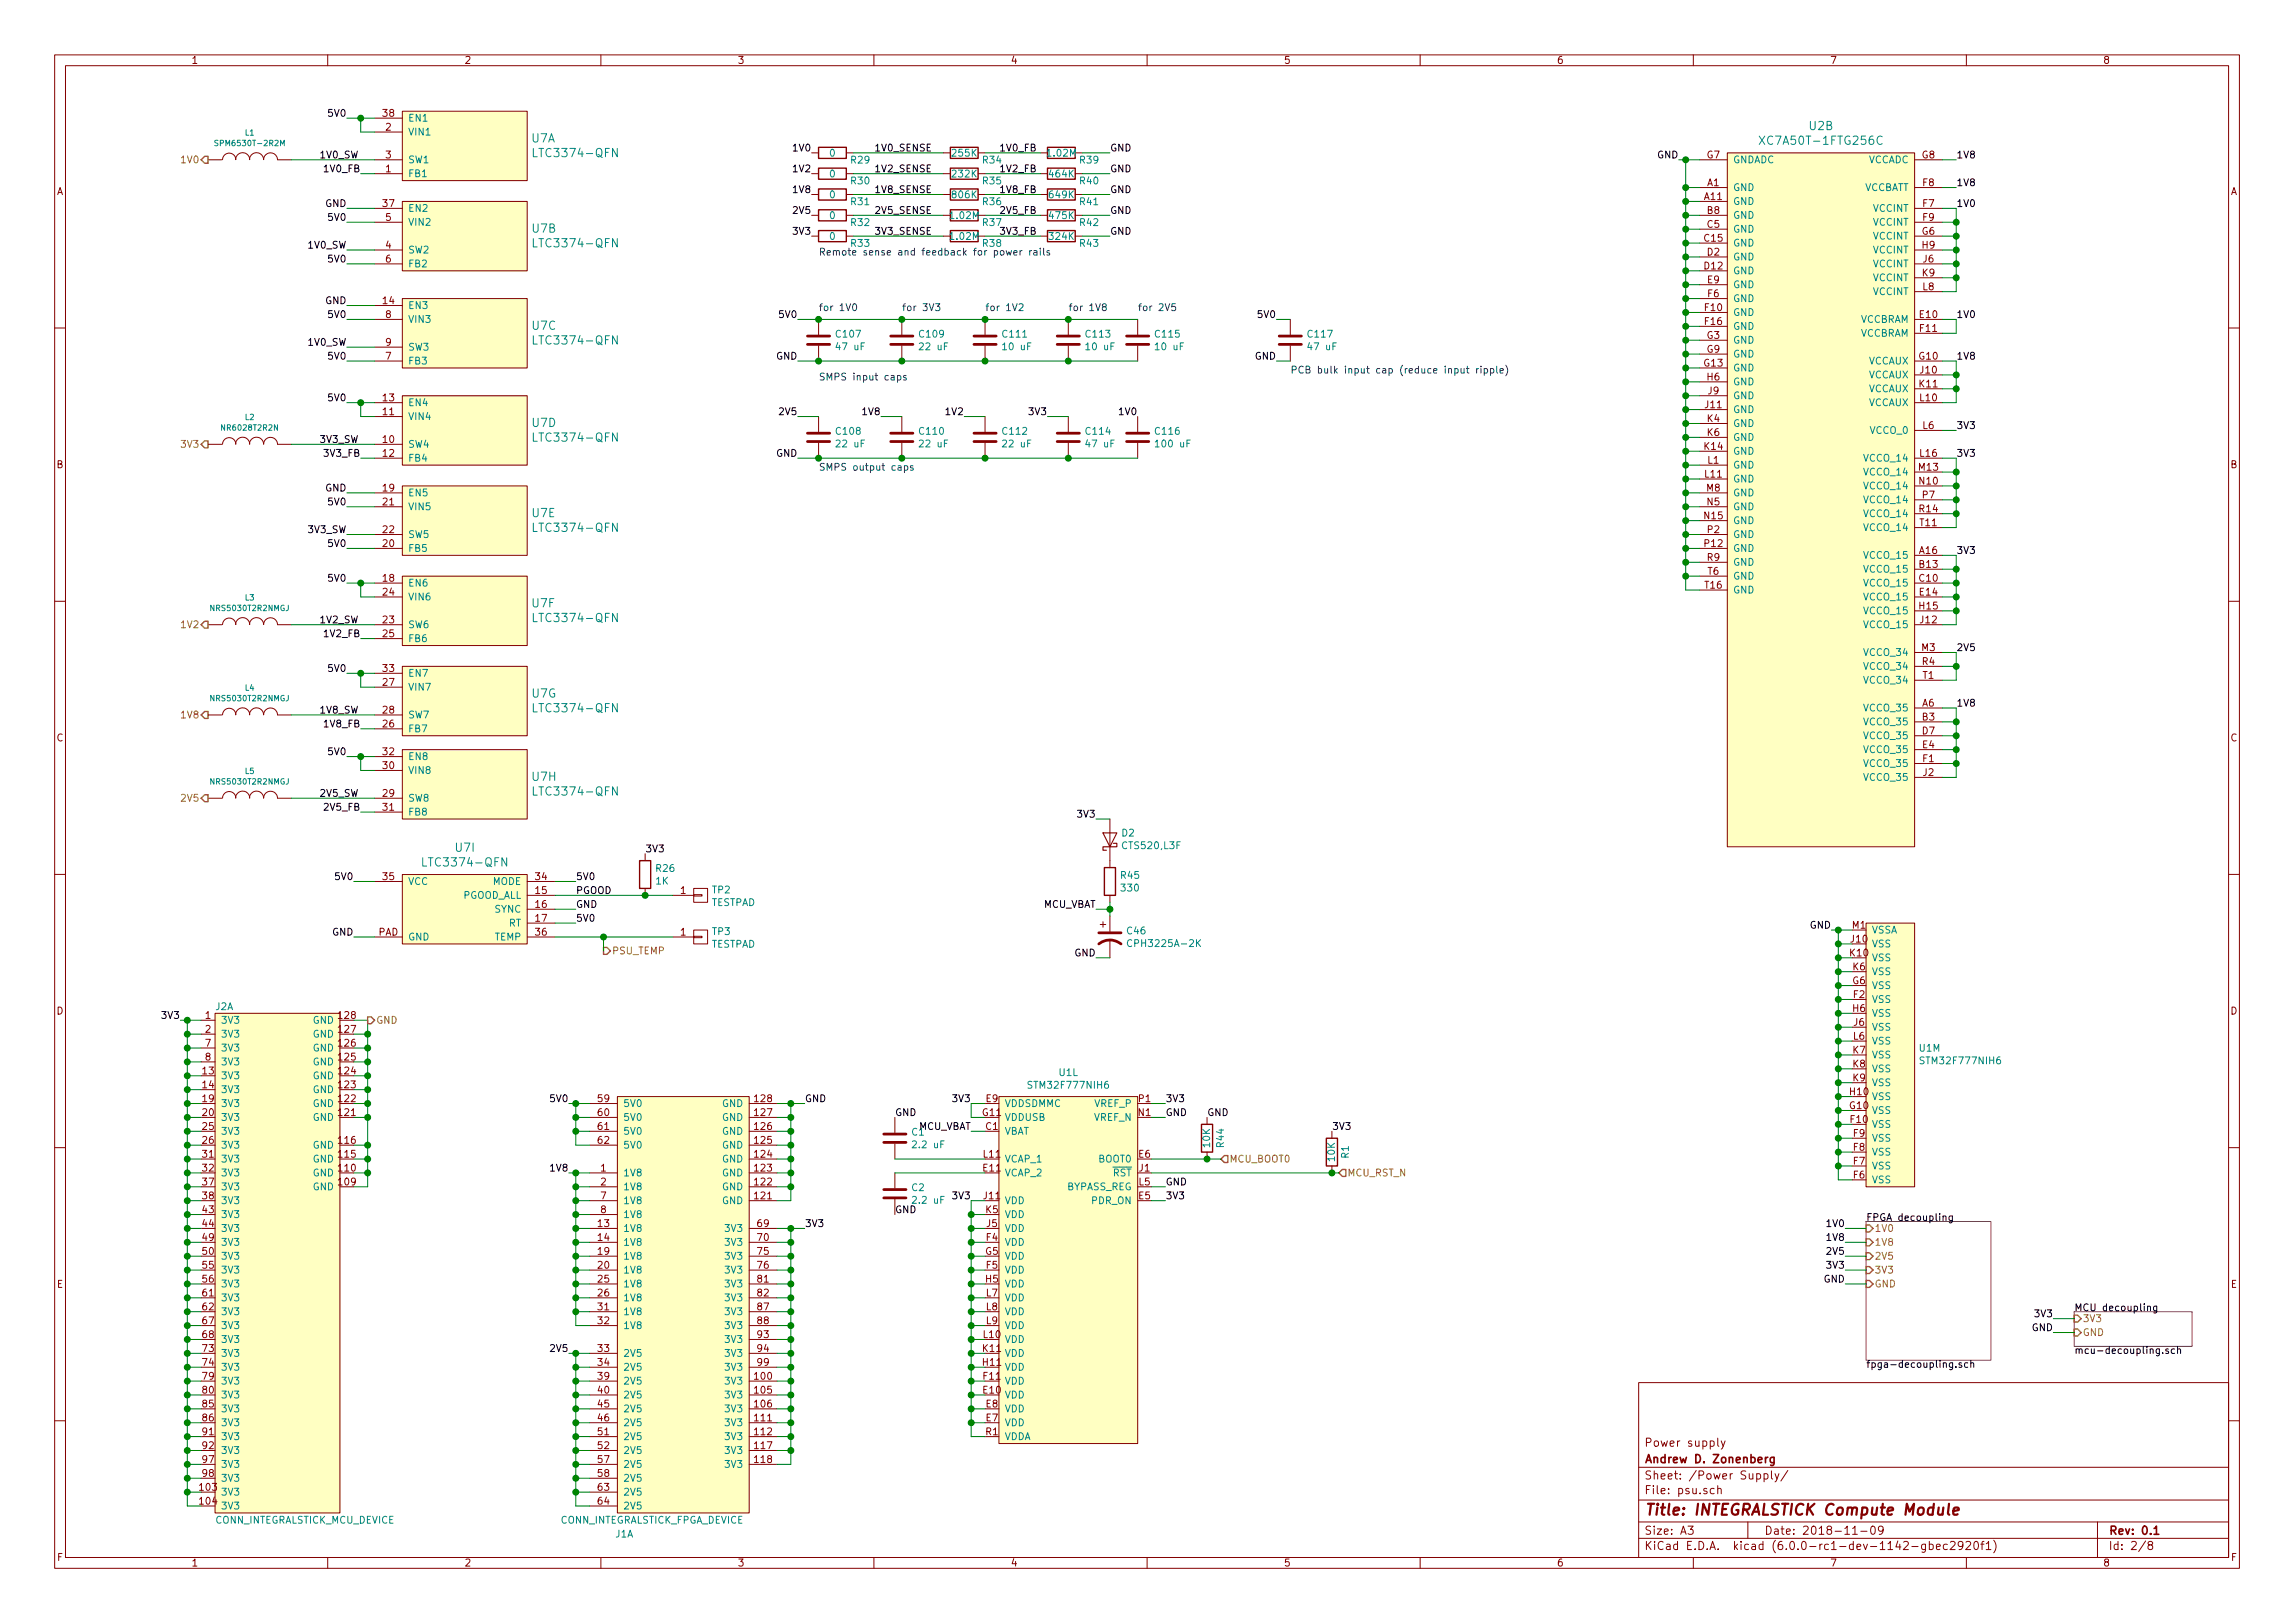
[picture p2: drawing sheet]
<svg xmlns="http://www.w3.org/2000/svg" width="420mm" height="297mm" viewBox="0 0 420 297" stroke-linecap="round" stroke-linejoin="round" font-family="sans-serif">
<defs><g id="words">
<text font-size="2.8" fill="#840000" x="301" y="277.3">Title: INTEGRALSTICK Compute Module</text>
<g font-size="2.1" fill="#008484">
<text x="331.3" y="23.8">U2B</text>
<text x="97.3" y="26.1">U7A</text>
<text x="98.3" y="28.8">LTC3374-QFN</text>
<text x="323.1" y="26.5">XC7A50T-1FTG256C</text>
<text x="97.5" y="42.6">U7B</text>
<text x="98.3" y="45.3">LTC3374-QFN</text>
<text x="97.5" y="60.4">U7C</text>
<text x="98.3" y="63.1">LTC3374-QFN</text>
<text x="97.5" y="78.1">U7D</text>
<text x="98.3" y="80.8">LTC3374-QFN</text>
<text x="97.4" y="94.7">U7E</text>
<text x="98.3" y="97.3">LTC3374-QFN</text>
<text x="97.4" y="111.2">U7F</text>
<text x="98.3" y="113.9">LTC3374-QFN</text>
<text x="97.4" y="127.7">U7G</text>
<text x="98.3" y="130.4">LTC3374-QFN</text>
<text x="97.5" y="142.9">U7H</text>
<text x="98.3" y="145.6">LTC3374-QFN</text>
<text x="83.4" y="155.9">U7I</text>
<text x="78.1" y="158.6">LTC3374-QFN</text>
</g>
<g font-size="2.1" fill="#840000">
<text x="301" y="267.8">Andrew D. Zonenberg</text>
<text x="301" y="264.8">Power supply</text>
<text x="301" y="273.5">File: psu.sch</text>
<text x="301" y="270.8">Sheet: /Power Supply/</text>
<text x="301" y="280.9">Size: A3</text>
<text x="323" y="280.9">Date: 2018-11-09</text>
<text x="386" y="280.9">Rev: 0.1</text>
<text x="301" y="283.7">KiCad E.D.A. kicad (6.0.0-rc1-dev-1142-gbec2920f1)</text>
<text x="386" y="283.7">Id: 2/8</text>
</g>
<g font-size="1.8" fill="#840000">
<text x="35" y="11.7">1</text>
<text x="85" y="11.7">2</text>
<text x="135" y="11.7">3</text>
<text x="185" y="11.7">4</text>
<text x="235" y="11.7">5</text>
<text x="285" y="11.7">6</text>
<text x="335" y="11.7">7</text>
<text x="385" y="11.7">8</text>
<text x="70.2" y="21.4">38</text>
<text x="70.6" y="23.9">2</text>
<text x="70.6" y="29">3</text>
<text x="312.5" y="29">G7</text>
<text x="351.9" y="29">G8</text>
<text x="10.4" y="35.7">A</text>
<text x="70.6" y="31.5">1</text>
<text x="312.6" y="34.1">A1</text>
<text x="352" y="34.1">F8</text>
<text x="408.4" y="35.7">A</text>
<text x="70.2" y="37.9">37</text>
<text x="70.6" y="40.4">5</text>
<text x="312.1" y="36.6">A11</text>
<text x="312.6" y="39.2">B8</text>
<text x="312.6" y="41.7">C5</text>
<text x="352" y="37.9">F7</text>
<text x="352" y="40.4">F9</text>
<text x="70.6" y="45.5">4</text>
<text x="312.1" y="44.2">C15</text>
<text x="312.6" y="46.8">D2</text>
<text x="351.9" y="43">G6</text>
<text x="351.9" y="45.5">H9</text>
<text x="70.6" y="48">6</text>
<text x="312.1" y="49.3">D12</text>
<text x="312.6" y="51.9">E9</text>
<text x="351.9" y="50.6">K9</text>
<text x="352" y="53.1">L8</text>
<text x="352.1" y="48">J6</text>
<text x="70.2" y="55.7">14</text>
<text x="70.6" y="58.2">8</text>
<text x="312.2" y="56.9">F10</text>
<text x="312.2" y="59.5">F16</text>
<text x="312.7" y="54.4">F6</text>
<text x="351.5" y="58.2">E10</text>
<text x="70.6" y="65.8">7</text>
<text x="70.6" y="63.3">9</text>
<text x="312.5" y="62">G3</text>
<text x="312.5" y="64.6">G9</text>
<text x="351.4" y="65.8">G10</text>
<text x="351.5" y="60.7">F11</text>
<text x="312" y="67.1">G13</text>
<text x="312.6" y="69.6">H6</text>
<text x="351.4" y="70.9">K11</text>
<text x="351.6" y="68.4">J10</text>
<text x="70.2" y="76">11</text>
<text x="70.2" y="73.4">13</text>
<text x="312.2" y="74.7">J11</text>
<text x="312.6" y="77.3">K4</text>
<text x="312.7" y="72.2">J9</text>
<text x="351.5" y="73.4">L10</text>
<text x="70.2" y="81.1">10</text>
<text x="70.2" y="83.6">12</text>
<text x="312.1" y="82.3">K14</text>
<text x="312.6" y="79.8">K6</text>
<text x="351.5" y="83.6">L16</text>
<text x="352" y="78.5">L6</text>
<text x="10.4" y="85.7">B</text>
<text x="70.2" y="90">19</text>
<text x="312.2" y="87.4">L11</text>
<text x="312.5" y="90">M8</text>
<text x="312.7" y="84.9">L1</text>
<text x="351.4" y="86.1">M13</text>
<text x="351.4" y="88.7">N10</text>
<text x="408.4" y="85.7">B</text>
<text x="70.2" y="92.5">21</text>
<text x="312.1" y="95">N15</text>
<text x="312.6" y="92.5">N5</text>
<text x="351.4" y="93.8">R14</text>
<text x="352" y="91.2">P7</text>
<text x="70.2" y="100.1">20</text>
<text x="70.2" y="97.6">22</text>
<text x="312.1" y="100.1">P12</text>
<text x="312.6" y="97.6">P2</text>
<text x="351.4" y="101.4">A16</text>
<text x="351.5" y="96.3">T11</text>
<text x="70.2" y="106.5">18</text>
<text x="312.2" y="107.7">T16</text>
<text x="312.6" y="102.7">R9</text>
<text x="312.7" y="105.2">T6</text>
<text x="351.4" y="103.9">B13</text>
<text x="351.4" y="106.5">C10</text>
<text x="70.2" y="109">24</text>
<text x="351.4" y="111.5">H15</text>
<text x="351.5" y="109">E14</text>
<text x="70.2" y="114.1">23</text>
<text x="70.2" y="116.6">25</text>
<text x="351.6" y="114.1">J12</text>
<text x="351.8" y="119.2">M3</text>
<text x="70.2" y="125.5">27</text>
<text x="70.2" y="123">33</text>
<text x="351.9" y="121.7">R4</text>
<text x="352" y="124.2">T1</text>
<text x="70.2" y="130.6">28</text>
<text x="351.9" y="129.3">A6</text>
<text x="351.9" y="131.9">B3</text>
<text x="10.4" y="135.7">C</text>
<text x="70.2" y="133.1">26</text>
<text x="351.9" y="134.4">D7</text>
<text x="352" y="136.9">E4</text>
<text x="408.4" y="135.7">C</text>
<text x="70.2" y="140.8">30</text>
<text x="70.2" y="138.2">32</text>
<text x="352" y="139.5">F1</text>
<text x="352.1" y="142">J2</text>
<text x="70.2" y="145.8">29</text>
<text x="70.2" y="148.4">31</text>
<text x="70.2" y="161.1">35</text>
<text x="98.1" y="161.1">34</text>
<text x="98.1" y="163.6">15</text>
<text x="98.1" y="166.2">16</text>
<text x="124.6" y="163.6">1</text>
<text x="69.3" y="171.2">PAD</text>
<text x="98.1" y="168.7">17</text>
<text x="98.1" y="171.2">36</text>
<text x="124.6" y="171.2">1</text>
<text x="338.9" y="172.5">J10</text>
<text x="339.1" y="170">M1</text>
<text x="338.7" y="175">K10</text>
<text x="339.2" y="177.6">K6</text>
<text x="10.4" y="185.7">D</text>
<text x="339.2" y="180.1">G6</text>
<text x="339.2" y="185.2">H6</text>
<text x="339.3" y="182.7">F2</text>
<text x="408.4" y="185.7">D</text>
<text x="37.6" y="186.5">1</text>
<text x="37.6" y="189">2</text>
<text x="37.6" y="191.6">7</text>
<text x="62" y="191.6">126</text>
<text x="62" y="189">127</text>
<text x="62" y="186.5">128</text>
<text x="339.3" y="190.3">L6</text>
<text x="339.4" y="187.7">J6</text>
<text x="37.1" y="196.6">13</text>
<text x="37.6" y="194.1">8</text>
<text x="62" y="196.6">124</text>
<text x="62" y="194.1">125</text>
<text x="339.2" y="192.8">K7</text>
<text x="339.2" y="195.4">K8</text>
<text x="339.2" y="197.9">K9</text>
<text x="37.1" y="199.2">14</text>
<text x="37.1" y="201.7">19</text>
<text x="62" y="201.7">122</text>
<text x="62" y="199.2">123</text>
<text x="109.5" y="201.7">59</text>
<text x="138.2" y="201.7">128</text>
<text x="180.5" y="201.7">E9</text>
<text x="208.5" y="201.7">P1</text>
<text x="338.7" y="203">G10</text>
<text x="338.7" y="200.4">H10</text>
<text x="37.1" y="204.3">20</text>
<text x="37.1" y="206.8">25</text>
<text x="37.1" y="209.3">26</text>
<text x="62" y="209.3">116</text>
<text x="62" y="204.3">121</text>
<text x="109.5" y="204.3">60</text>
<text x="109.5" y="206.8">61</text>
<text x="109.5" y="209.3">62</text>
<text x="138.2" y="209.3">125</text>
<text x="138.2" y="206.8">126</text>
<text x="138.2" y="204.3">127</text>
<text x="179.9" y="204.3">G11</text>
<text x="180.5" y="206.8">C1</text>
<text x="208.4" y="204.3">N1</text>
<text x="338.8" y="205.5">F10</text>
<text x="339.3" y="208.1">F9</text>
<text x="37.1" y="211.9">31</text>
<text x="37.1" y="214.4">32</text>
<text x="62" y="214.4">110</text>
<text x="62" y="211.9">115</text>
<text x="110" y="214.4">1</text>
<text x="138.2" y="214.4">123</text>
<text x="138.2" y="211.9">124</text>
<text x="180" y="214.4">E11</text>
<text x="180.1" y="211.9">L11</text>
<text x="208.5" y="211.9">E6</text>
<text x="208.6" y="214.4">J1</text>
<text x="339.3" y="215.7">F6</text>
<text x="339.3" y="213.1">F7</text>
<text x="339.3" y="210.6">F8</text>
<text x="37.1" y="217">37</text>
<text x="37.1" y="219.5">38</text>
<text x="62" y="217">109</text>
<text x="110" y="217">2</text>
<text x="110" y="219.5">7</text>
<text x="138.2" y="219.5">121</text>
<text x="138.2" y="217">122</text>
<text x="180.1" y="219.5">J11</text>
<text x="208.5" y="219.5">E5</text>
<text x="208.5" y="217">L5</text>
<text x="37.1" y="222">43</text>
<text x="37.1" y="224.6">44</text>
<text x="37.1" y="227.1">49</text>
<text x="109.5" y="224.6">13</text>
<text x="109.5" y="227.1">14</text>
<text x="110" y="222">8</text>
<text x="138.7" y="224.6">69</text>
<text x="138.7" y="227.1">70</text>
<text x="180.5" y="222">K5</text>
<text x="180.6" y="227.1">F4</text>
<text x="180.6" y="224.6">J5</text>
<text x="37.1" y="229.7">50</text>
<text x="37.1" y="232.2">55</text>
<text x="109.5" y="229.7">19</text>
<text x="109.5" y="232.2">20</text>
<text x="138.7" y="229.7">75</text>
<text x="138.7" y="232.2">76</text>
<text x="180.4" y="229.7">G5</text>
<text x="180.6" y="232.2">F5</text>
<text x="10.4" y="235.7">E</text>
<text x="37.1" y="234.7">56</text>
<text x="37.1" y="237.3">61</text>
<text x="37.1" y="239.8">62</text>
<text x="109.5" y="234.7">25</text>
<text x="109.5" y="237.3">26</text>
<text x="109.5" y="239.8">31</text>
<text x="138.7" y="234.7">81</text>
<text x="138.7" y="237.3">82</text>
<text x="138.7" y="239.8">87</text>
<text x="180.5" y="234.7">H5</text>
<text x="180.6" y="237.3">L7</text>
<text x="180.6" y="239.8">L8</text>
<text x="408.4" y="235.7">E</text>
<text x="37.1" y="242.4">67</text>
<text x="37.1" y="244.9">68</text>
<text x="109.5" y="242.4">32</text>
<text x="138.7" y="242.4">88</text>
<text x="138.7" y="244.9">93</text>
<text x="180.1" y="244.9">L10</text>
<text x="180.6" y="242.4">L9</text>
<text x="37.1" y="247.4">73</text>
<text x="37.1" y="250">74</text>
<text x="109.5" y="247.4">33</text>
<text x="109.5" y="250">34</text>
<text x="138.7" y="247.4">94</text>
<text x="138.7" y="250">99</text>
<text x="180" y="250">H11</text>
<text x="180" y="247.4">K11</text>
<text x="37.1" y="252.5">79</text>
<text x="37.1" y="255.1">80</text>
<text x="37.1" y="257.6">85</text>
<text x="109.5" y="252.5">39</text>
<text x="109.5" y="255.1">40</text>
<text x="109.5" y="257.6">45</text>
<text x="138.2" y="252.5">100</text>
<text x="138.2" y="255.1">105</text>
<text x="138.2" y="257.6">106</text>
<text x="180" y="255.1">E10</text>
<text x="180.1" y="252.5">F11</text>
<text x="180.5" y="257.6">E8</text>
<text x="37.1" y="260.1">86</text>
<text x="37.1" y="262.7">91</text>
<text x="109.5" y="260.1">46</text>
<text x="109.5" y="262.7">51</text>
<text x="138.2" y="260.1">111</text>
<text x="138.2" y="262.7">112</text>
<text x="180.5" y="262.7">R1</text>
<text x="180.5" y="260.1">E7</text>
<text x="37.1" y="265.2">92</text>
<text x="37.1" y="267.8">97</text>
<text x="109.5" y="265.2">52</text>
<text x="109.5" y="267.8">57</text>
<text x="138.2" y="265.2">117</text>
<text x="138.2" y="267.8">118</text>
<text x="36.6" y="272.8">103</text>
<text x="36.6" y="275.4">104</text>
<text x="37.1" y="270.3">98</text>
<text x="109.5" y="270.3">58</text>
<text x="109.5" y="272.8">63</text>
<text x="109.5" y="275.4">64</text>
<text x="10.5" y="285.7">F</text>
<text x="35" y="286.7">1</text>
<text x="85" y="286.7">2</text>
<text x="135" y="286.7">3</text>
<text x="185" y="286.7">4</text>
<text x="235" y="286.7">5</text>
<text x="285" y="286.7">6</text>
<text x="335" y="286.7">7</text>
<text x="385" y="286.7">8</text>
<text x="408.5" y="285.7">F</text>
</g>
<g font-size="1.8">
<text x="60.4" y="21.4">5V0</text>
<text x="58.4" y="29">1V0_SW</text>
<text x="145.4" y="27.7">1V0</text>
<text x="160" y="27.7">1V0_SENSE</text>
<text x="182.9" y="27.7">1V0_FB</text>
<text x="203.2" y="27.7">GND</text>
<text x="303.4" y="29">GND</text>
<text x="358.1" y="29">1V8</text>
<text x="59.6" y="31.5">1V0_FB</text>
<text x="145.4" y="31.5">1V2</text>
<text x="145.4" y="35.3">1V8</text>
<text x="160" y="31.5">1V2_SENSE</text>
<text x="160" y="35.3">1V8_SENSE</text>
<text x="182.9" y="31.5">1V2_FB</text>
<text x="182.9" y="35.3">1V8_FB</text>
<text x="203.2" y="31.5">GND</text>
<text x="203.2" y="35.3">GND</text>
<text x="358.1" y="34.1">1V8</text>
<text x="59.6" y="37.9">GND</text>
<text x="60.4" y="40.4">5V0</text>
<text x="145.4" y="39.2">2V5</text>
<text x="160" y="39.2">2V5_SENSE</text>
<text x="182.9" y="39.2">2V5_FB</text>
<text x="203.2" y="39.2">GND</text>
<text x="358.1" y="37.9">1V0</text>
<text x="56.5" y="45.5">1V0_SW</text>
<text x="145.4" y="43">3V3</text>
<text x="160" y="43">3V3_SENSE</text>
<text x="182.9" y="43">3V3_FB</text>
<text x="203.2" y="43">GND</text>
<text x="60.4" y="48">5V0</text>
<text x="59.6" y="55.7">GND</text>
<text x="60.4" y="58.2">5V0</text>
<text x="142.9" y="58.2">5V0</text>
<text x="230.5" y="58.2">5V0</text>
<text x="358.1" y="58.2">1V0</text>
<text x="56.5" y="63.3">1V0_SW</text>
<text x="60.4" y="65.8">5V0</text>
<text x="142.1" y="65.8">GND</text>
<text x="229.7" y="65.8">GND</text>
<text x="358.1" y="65.8">1V8</text>
<text x="60.4" y="73.4">5V0</text>
<text x="142.9" y="76">2V5</text>
<text x="158.1" y="76">1V8</text>
<text x="173.4" y="76">1V2</text>
<text x="188.6" y="76">3V3</text>
<text x="205.1" y="76">1V0</text>
<text x="58.4" y="81.1">3V3_SW</text>
<text x="59.6" y="83.6">3V3_FB</text>
<text x="142.1" y="83.6">GND</text>
<text x="358.1" y="78.5">3V3</text>
<text x="358.1" y="83.6">3V3</text>
<text x="59.6" y="90">GND</text>
<text x="60.4" y="92.5">5V0</text>
<text x="56.5" y="97.6">3V3_SW</text>
<text x="60.4" y="100.1">5V0</text>
<text x="358.1" y="101.4">3V3</text>
<text x="60.4" y="106.5">5V0</text>
<text x="58.4" y="114.1">1V2_SW</text>
<text x="59.6" y="116.6">1V2_FB</text>
<text x="358.1" y="119.2">2V5</text>
<text x="60.4" y="123">5V0</text>
<text x="58.4" y="130.6">1V8_SW</text>
<text x="358.1" y="129.3">1V8</text>
<text x="59.6" y="133.1">1V8_FB</text>
<text x="60.4" y="138.2">5V0</text>
<text x="58.4" y="145.8">2V5_SW</text>
<text x="59.6" y="148.4">2V5_FB</text>
<text x="197.5" y="149.6">3V3</text>
<text x="118.1" y="156">3V3</text>
<text x="61.6" y="161.1">5V0</text>
<text x="105.4" y="161.1">5V0</text>
<text x="105.4" y="166.2">GND</text>
<text x="105.4" y="163.6">PGOOD</text>
<text x="190.8" y="166.2">MCU_VBAT</text>
<text x="60.8" y="171.2">GND</text>
<text x="105.4" y="168.7">5V0</text>
<text x="331.3" y="170">GND</text>
<text x="196.7" y="175">GND</text>
<text x="29.9" y="186.5">3V3</text>
<text x="101" y="201.7">5V0</text>
<text x="147.3" y="201.7">GND</text>
<text x="174.7" y="201.7">3V3</text>
<text x="213.4" y="201.7">3V3</text>
<text x="163.8" y="204.3">GND</text>
<text x="168" y="206.8">MCU_VBAT</text>
<text x="213.4" y="204.3">GND</text>
<text x="221" y="204.3">GND</text>
<text x="243.8" y="206.8">3V3</text>
<text x="101" y="214.4">1V8</text>
<text x="174.7" y="219.5">3V3</text>
<text x="213.4" y="217">GND</text>
<text x="213.4" y="219.5">3V3</text>
<text x="147.3" y="224.6">3V3</text>
<text x="163.8" y="222">GND</text>
<text x="334.7" y="227.1">1V8</text>
<text x="334.7" y="224.6">1V0</text>
<text x="341.6" y="223.5">FPGA decoupling</text>
<text x="334.7" y="232.2">3V3</text>
<text x="334.7" y="229.7">2V5</text>
<text x="333.9" y="234.7">GND</text>
<text x="379.7" y="240">MCU decoupling</text>
<text x="372" y="243.6">GND</text>
<text x="372.8" y="241.1">3V3</text>
<text x="101" y="247.4">2V5</text>
<text x="341.6" y="250.3">fpga-decoupling.sch</text>
<text x="379.7" y="247.8">mcu-decoupling.sch</text>
</g>
<g font-size="1.8" fill="#008484">
<text x="74.7" y="22.3">EN1</text>
<text x="74.7" y="24.8">VIN1</text>
<text x="74.7" y="29.9">SW1</text>
<text x="151.9" y="28.7">0</text>
<text x="155.9" y="29.9">R29</text>
<text x="174.4" y="28.7">255K</text>
<text x="180" y="29.9">R34</text>
<text x="191.8" y="28.7">1.02M</text>
<text x="197.8" y="29.9">R39</text>
<text x="317.2" y="29.9">GNDADC</text>
<text x="341.9" y="29.9">VCCADC</text>
<text x="74.7" y="32.4">FB1</text>
<text x="151.9" y="32.5">0</text>
<text x="155.9" y="33.7">R30</text>
<text x="174.4" y="32.5">232K</text>
<text x="180" y="33.7">R35</text>
<text x="192.2" y="32.5">464K</text>
<text x="197.8" y="33.7">R40</text>
<text x="317.2" y="35">GND</text>
<text x="341" y="35">VCCBATT</text>
<text x="74.7" y="38.8">EN2</text>
<text x="74.7" y="41.3">VIN2</text>
<text x="151.9" y="36.3">0</text>
<text x="151.9" y="40.1">0</text>
<text x="155.9" y="37.6">R31</text>
<text x="155.9" y="41.4">R32</text>
<text x="174.1" y="40.1">1.02M</text>
<text x="174.4" y="36.3">806K</text>
<text x="180" y="37.6">R36</text>
<text x="180" y="41.4">R37</text>
<text x="192.2" y="36.3">649K</text>
<text x="192.2" y="40.1">475K</text>
<text x="197.8" y="37.6">R41</text>
<text x="197.8" y="41.4">R42</text>
<text x="317.2" y="37.5">GND</text>
<text x="317.2" y="40">GND</text>
<text x="342.9" y="38.8">VCCINT</text>
<text x="342.9" y="41.3">VCCINT</text>
<text x="74.7" y="46.4">SW2</text>
<text x="151.9" y="43.9">0</text>
<text x="155.9" y="45.2">R33</text>
<text x="174.1" y="43.9">1.02M</text>
<text x="180" y="45.2">R38</text>
<text x="192.2" y="43.9">324K</text>
<text x="197.8" y="45.2">R43</text>
<text x="317.2" y="45.1">GND</text>
<text x="317.2" y="42.6">GND</text>
<text x="317.2" y="47.7">GND</text>
<text x="342.9" y="43.9">VCCINT</text>
<text x="342.9" y="46.4">VCCINT</text>
<text x="74.7" y="48.9">FB2</text>
<text x="317.2" y="50.2">GND</text>
<text x="317.2" y="52.7">GND</text>
<text x="342.9" y="48.9">VCCINT</text>
<text x="342.9" y="51.5">VCCINT</text>
<text x="74.7" y="56.6">EN3</text>
<text x="74.7" y="59.1">VIN3</text>
<text x="317.2" y="57.8">GND</text>
<text x="317.2" y="55.3">GND</text>
<text x="340.5" y="59.1">VCCBRAM</text>
<text x="342.9" y="54">VCCINT</text>
<text x="74.7" y="64.2">SW3</text>
<text x="153.2" y="61.8">C107</text>
<text x="153.3" y="64.1">47 uF</text>
<text x="168.4" y="61.8">C109</text>
<text x="168.6" y="64.1">22 uF</text>
<text x="183.7" y="61.8">C111</text>
<text x="183.8" y="64.1">10 uF</text>
<text x="198.9" y="61.8">C113</text>
<text x="199.1" y="64.1">10 uF</text>
<text x="211.6" y="61.8">C115</text>
<text x="211.8" y="64.1">10 uF</text>
<text x="239.5" y="61.8">C117</text>
<text x="239.7" y="64.1">47 uF</text>
<text x="317.2" y="60.4">GND</text>
<text x="317.2" y="62.9">GND</text>
<text x="317.2" y="65.4">GND</text>
<text x="340.5" y="61.6">VCCBRAM</text>
<text x="74.7" y="66.7">FB3</text>
<text x="317.2" y="68">GND</text>
<text x="317.2" y="70.5">GND</text>
<text x="342" y="66.7">VCCAUX</text>
<text x="342" y="69.3">VCCAUX</text>
<text x="342" y="71.8">VCCAUX</text>
<text x="74.7" y="76.9">VIN4</text>
<text x="74.7" y="74.3">EN4</text>
<text x="317.2" y="75.6">GND</text>
<text x="317.2" y="73.1">GND</text>
<text x="342" y="74.3">VCCAUX</text>
<text x="74.7" y="82">SW4</text>
<text x="153.2" y="79.6">C108</text>
<text x="153.3" y="81.9">22 uF</text>
<text x="168.4" y="79.6">C110</text>
<text x="168.6" y="81.9">22 uF</text>
<text x="183.7" y="79.6">C112</text>
<text x="183.8" y="81.9">22 uF</text>
<text x="198.9" y="79.6">C114</text>
<text x="199.1" y="81.9">47 uF</text>
<text x="211.6" y="79.6">C116</text>
<text x="211.9" y="81.9">100 uF</text>
<text x="317.2" y="83.2">GND</text>
<text x="317.2" y="78.1">GND</text>
<text x="317.2" y="80.7">GND</text>
<text x="342.4" y="79.4">VCCO_0</text>
<text x="74.7" y="84.5">FB4</text>
<text x="317.2" y="85.8">GND</text>
<text x="317.2" y="88.3">GND</text>
<text x="341.5" y="84.5">VCCO_14</text>
<text x="341.5" y="87">VCCO_14</text>
<text x="341.5" y="89.6">VCCO_14</text>
<text x="74.7" y="90.8">EN5</text>
<text x="74.7" y="93.4">VIN5</text>
<text x="317.2" y="90.8">GND</text>
<text x="317.2" y="95.9">GND</text>
<text x="317.2" y="93.4">GND</text>
<text x="341.5" y="92.1">VCCO_14</text>
<text x="341.5" y="94.7">VCCO_14</text>
<text x="74.7" y="101">FB5</text>
<text x="74.7" y="98.5">SW5</text>
<text x="317.2" y="101">GND</text>
<text x="317.2" y="98.5">GND</text>
<text x="341.5" y="97.2">VCCO_14</text>
<text x="74.7" y="107.4">EN6</text>
<text x="317.2" y="103.5">GND</text>
<text x="317.2" y="106.1">GND</text>
<text x="341.5" y="102.3">VCCO_15</text>
<text x="341.5" y="104.8">VCCO_15</text>
<text x="341.5" y="107.4">VCCO_15</text>
<text x="74.7" y="109.9">VIN6</text>
<text x="317.2" y="108.6">GND</text>
<text x="341.5" y="109.9">VCCO_15</text>
<text x="341.5" y="112.4">VCCO_15</text>
<text x="74.7" y="115">SW6</text>
<text x="74.7" y="117.5">FB6</text>
<text x="341.5" y="115">VCCO_15</text>
<text x="74.7" y="123.9">EN7</text>
<text x="341.5" y="120.1">VCCO_34</text>
<text x="341.5" y="122.6">VCCO_34</text>
<text x="341.5" y="125.1">VCCO_34</text>
<text x="74.7" y="126.4">VIN7</text>
<text x="74.7" y="131.5">SW7</text>
<text x="341.5" y="130.2">VCCO_35</text>
<text x="74.7" y="134">FB7</text>
<text x="341.5" y="132.8">VCCO_35</text>
<text x="341.5" y="135.3">VCCO_35</text>
<text x="341.5" y="137.8">VCCO_35</text>
<text x="74.7" y="141.6">VIN8</text>
<text x="74.7" y="139.1">EN8</text>
<text x="341.5" y="140.4">VCCO_35</text>
<text x="341.5" y="142.9">VCCO_35</text>
<text x="74.7" y="146.7">SW8</text>
<text x="74.7" y="149.3">FB8</text>
<text x="205.4" y="153.1">D2</text>
<text x="205.7" y="155.4">CTS520,L3F</text>
<text x="74.7" y="162">VCC</text>
<text x="90.2" y="162">MODE</text>
<text x="120.1" y="161.9">1K</text>
<text x="120.2" y="159.6">R26</text>
<text x="205.3" y="160.8">R45</text>
<text x="84.5" y="164.5">PGOOD_ALL</text>
<text x="90.6" y="167">SYNC</text>
<text x="130.2" y="165.8">TESTPAD</text>
<text x="130.4" y="163.5">TP2</text>
<text x="205.4" y="163.2">330</text>
<text x="74.7" y="172.1">GND</text>
<text x="90.6" y="172.1">TEMP</text>
<text x="93.1" y="169.6">RT</text>
<text x="130.2" y="173.4">TESTPAD</text>
<text x="130.4" y="171.1">TP3</text>
<text x="206.4" y="171">C46</text>
<text x="207.2" y="173.3">CPH3225A-2K</text>
<text x="342.6" y="173.4">VSS</text>
<text x="342.6" y="170.9">VSSA</text>
<text x="342.6" y="175.9">VSS</text>
<text x="342.6" y="178.5">VSS</text>
<text x="39.4" y="184.9">J2A</text>
<text x="342.6" y="183.6">VSS</text>
<text x="342.6" y="181">VSS</text>
<text x="40.4" y="187.4">3V3</text>
<text x="40.4" y="189.9">3V3</text>
<text x="57.3" y="189.9">GND</text>
<text x="57.3" y="187.4">GND</text>
<text x="342.6" y="186.1">VSS</text>
<text x="342.6" y="188.6">VSS</text>
<text x="342.6" y="191.2">VSS</text>
<text x="40.4" y="197.5">3V3</text>
<text x="40.4" y="192.4">3V3</text>
<text x="40.4" y="195">3V3</text>
<text x="57.3" y="197.5">GND</text>
<text x="57.3" y="195">GND</text>
<text x="57.3" y="192.4">GND</text>
<text x="193.9" y="196.9">U1L</text>
<text x="342.6" y="193.7">VSS</text>
<text x="342.6" y="196.3">VSS</text>
<text x="351.4" y="192.5">U1M</text>
<text x="352" y="194.8">STM32F777NIH6</text>
<text x="40.4" y="200.1">3V3</text>
<text x="40.4" y="202.6">3V3</text>
<text x="57.3" y="202.6">GND</text>
<text x="57.3" y="200.1">GND</text>
<text x="114" y="202.6">5V0</text>
<text x="132.2" y="202.6">GND</text>
<text x="183.9" y="202.6">VDDSDMMC</text>
<text x="188.7" y="199.2">STM32F777NIH6</text>
<text x="200.4" y="202.6">VREF_P</text>
<text x="342.6" y="203.9">VSS</text>
<text x="342.6" y="201.3">VSS</text>
<text x="342.6" y="198.8">VSS</text>
<text x="40.4" y="205.1">3V3</text>
<text x="40.4" y="207.7">3V3</text>
<text x="57.3" y="205.1">GND</text>
<text x="114" y="205.1">5V0</text>
<text x="114" y="207.7">5V0</text>
<text x="132.2" y="207.7">GND</text>
<text x="132.2" y="205.1">GND</text>
<text x="167" y="207.8">C1</text>
<text x="183.9" y="207.7">VBAT</text>
<text x="183.9" y="205.1">VDDUSB</text>
<text x="200.3" y="205.1">VREF_N</text>
<text x="221.5" y="209.9" transform="rotate(-90 221.5 209.9)">10K</text>
<text x="224.1" y="209.9" transform="rotate(-90 224.1 209.9)">R44</text>
<text x="342.6" y="206.4">VSS</text>
<text x="342.6" y="209">VSS</text>
<text x="40.4" y="210.2">3V3</text>
<text x="40.4" y="212.8">3V3</text>
<text x="40.4" y="215.3">3V3</text>
<text x="57.3" y="215.3">GND</text>
<text x="57.3" y="212.8">GND</text>
<text x="57.3" y="210.2">GND</text>
<text x="114" y="215.3">1V8</text>
<text x="114" y="210.2">5V0</text>
<text x="132.2" y="215.3">GND</text>
<text x="132.2" y="212.8">GND</text>
<text x="132.2" y="210.2">GND</text>
<text x="167.4" y="210.1">2.2 uF</text>
<text x="183.9" y="215.3">VCAP_2</text>
<text x="183.9" y="212.8">VCAP_1</text>
<text x="201.2" y="212.8">BOOT0</text>
<text x="203.7" y="215.3">RST</text>
<text x="244.4" y="212.5" transform="rotate(-90 244.4 212.5)">10K</text>
<text x="246.9" y="212" transform="rotate(-90 246.9 212)">R1</text>
<text x="342.6" y="214">VSS</text>
<text x="342.6" y="211.5">VSS</text>
<text x="40.4" y="217.8">3V3</text>
<text x="40.4" y="220.4">3V3</text>
<text x="57.3" y="217.8">GND</text>
<text x="114" y="217.8">1V8</text>
<text x="114" y="220.4">1V8</text>
<text x="132.2" y="220.4">GND</text>
<text x="132.2" y="217.8">GND</text>
<text x="167" y="218">C2</text>
<text x="167.4" y="220.3">2.2 uF</text>
<text x="183.9" y="220.4">VDD</text>
<text x="195.2" y="217.8">BYPASS_REG</text>
<text x="199.9" y="220.4">PDR_ON</text>
<text x="342.6" y="216.6">VSS</text>
<text x="40.4" y="222.9">3V3</text>
<text x="40.4" y="225.5">3V3</text>
<text x="114" y="225.5">1V8</text>
<text x="114" y="222.9">1V8</text>
<text x="133" y="225.5">3V3</text>
<text x="183.9" y="225.5">VDD</text>
<text x="183.9" y="222.9">VDD</text>
<text x="40.4" y="228">3V3</text>
<text x="40.4" y="230.5">3V3</text>
<text x="40.4" y="233.1">3V3</text>
<text x="114" y="228">1V8</text>
<text x="114" y="230.5">1V8</text>
<text x="114" y="233.1">1V8</text>
<text x="133" y="228">3V3</text>
<text x="133" y="230.5">3V3</text>
<text x="133" y="233.1">3V3</text>
<text x="183.9" y="228">VDD</text>
<text x="183.9" y="233.1">VDD</text>
<text x="183.9" y="230.5">VDD</text>
<text x="40.4" y="235.6">3V3</text>
<text x="40.4" y="238.2">3V3</text>
<text x="114" y="235.6">1V8</text>
<text x="114" y="238.2">1V8</text>
<text x="133" y="235.6">3V3</text>
<text x="133" y="238.2">3V3</text>
<text x="183.9" y="235.6">VDD</text>
<text x="183.9" y="238.2">VDD</text>
<text x="40.4" y="240.7">3V3</text>
<text x="40.4" y="243.2">3V3</text>
<text x="40.4" y="245.8">3V3</text>
<text x="114" y="240.7">1V8</text>
<text x="114" y="243.2">1V8</text>
<text x="133" y="240.7">3V3</text>
<text x="133" y="243.2">3V3</text>
<text x="133" y="245.8">3V3</text>
<text x="183.9" y="245.8">VDD</text>
<text x="183.9" y="240.7">VDD</text>
<text x="183.9" y="243.2">VDD</text>
<text x="40.4" y="248.3">3V3</text>
<text x="40.4" y="250.9">3V3</text>
<text x="114" y="248.3">2V5</text>
<text x="114" y="250.9">2V5</text>
<text x="133" y="248.3">3V3</text>
<text x="133" y="250.9">3V3</text>
<text x="183.9" y="250.9">VDD</text>
<text x="183.9" y="248.3">VDD</text>
<text x="40.4" y="253.4">3V3</text>
<text x="40.4" y="255.9">3V3</text>
<text x="114" y="253.4">2V5</text>
<text x="114" y="255.9">2V5</text>
<text x="133" y="253.4">3V3</text>
<text x="133" y="255.9">3V3</text>
<text x="183.9" y="255.9">VDD</text>
<text x="183.9" y="253.4">VDD</text>
<text x="40.4" y="258.5">3V3</text>
<text x="40.4" y="261">3V3</text>
<text x="40.4" y="263.6">3V3</text>
<text x="114" y="258.5">2V5</text>
<text x="114" y="261">2V5</text>
<text x="114" y="263.6">2V5</text>
<text x="133" y="258.5">3V3</text>
<text x="133" y="261">3V3</text>
<text x="133" y="263.6">3V3</text>
<text x="183.9" y="261">VDD</text>
<text x="183.9" y="258.5">VDD</text>
<text x="183.9" y="263.6">VDDA</text>
<text x="40.4" y="266.1">3V3</text>
<text x="40.4" y="268.6">3V3</text>
<text x="114" y="266.1">2V5</text>
<text x="114" y="268.6">2V5</text>
<text x="133" y="266.1">3V3</text>
<text x="133" y="268.6">3V3</text>
<text x="40.4" y="273.7">3V3</text>
<text x="40.4" y="271.2">3V3</text>
<text x="114" y="271.2">2V5</text>
<text x="114" y="273.7">2V5</text>
<text x="39.3" y="278.9">CONN_INTEGRALSTICK_MCU_DEVICE</text>
<text x="40.4" y="276.3">3V3</text>
<text x="102.4" y="278.9">CONN_INTEGRALSTICK_FPGA_DEVICE</text>
<text x="112.7" y="281.4">J1A</text>
<text x="114" y="276.3">2V5</text>
</g>
<g font-size="1.8" fill="#848400">
<text x="33.4" y="29.9">1V0</text>
<text x="33.4" y="82">3V3</text>
<text x="33.4" y="115">1V2</text>
<text x="33.4" y="131.5">1V8</text>
<text x="33.4" y="146.7">2V5</text>
<text x="112" y="174.7">PSU_TEMP</text>
<text x="68.8" y="187.4">GND</text>
<text x="225" y="212.8">MCU_BOOT0</text>
<text x="246.6" y="215.3">MCU_RST_N</text>
<text x="343.2" y="225.5">1V0</text>
<text x="343.2" y="228">1V8</text>
<text x="343.2" y="233.1">3V3</text>
<text x="343.2" y="230.5">2V5</text>
<text x="343.2" y="235.6">GND</text>
<text x="381.3" y="242">3V3</text>
<text x="381.3" y="244.5">GND</text>
</g>
<g font-size="1.8" fill="#0000c2">
<text x="149.9" y="46.8">Remote sense and feedback for power rails</text>
<text x="149.9" y="56.9">for 1V0</text>
<text x="165.1" y="56.9">for 3V3</text>
<text x="180.3" y="56.9">for 1V2</text>
<text x="195.6" y="56.9">for 1V8</text>
<text x="208.3" y="56.9">for 2V5</text>
<text x="149.9" y="69.6">SMPS input caps</text>
<text x="236.2" y="68.4">PCB bulk input cap (reduce input ripple)</text>
<text x="149.9" y="86.1">SMPS output caps</text>
</g>
<g font-size="1.4" fill="#008484">
<text x="40.1" y="26.7">SPM6530T-2R2M</text>
<text x="44.9" y="24.8">L1</text>
<text x="44.9" y="76.9">L2</text>
<text x="40.9" y="78.8">NR6028T2R2N</text>
<text x="38.9" y="111.8">NRS5030T2R2NMGJ</text>
<text x="44.9" y="109.9">L3</text>
<text x="38.9" y="128.3">NRS5030T2R2NMGJ</text>
<text x="44.9" y="126.4">L4</text>
<text x="38.9" y="143.6">NRS5030T2R2NMGJ</text>
<text x="44.9" y="141.6">L5</text>
</g>
</g></defs>
<g fill="none" stroke="#840000" stroke-width=".18">
<path d="M10 10h400v277h-400zM12 12h396v273.1h-396zM60 10v2M110 10v2M160 10v2M210 10v2M260 10v2M310 10v2M360 10v2M38.1 29.2h2.5M40.7 29.2a1.22 1.22 0 0 1 1.3-1.2 1.22 1.22 0 0 1 1.2 1.2M43.1 29.2a1.3 1.3 0 0 1 1.3-1.2 1.3 1.3 0 0 1 1.3 1.2"/>
<path d="M45.7 29.2a1.3 1.3 0 0 1 1.3-1.2 1.3 1.3 0 0 1 1.3 1.2 1.27 1.27 0 0 1 1.2-1.2 1.27 1.27 0 0 1 1.3 1.2M50.8 29.2h2.5M68.6 38.1h5.1M68.6 29.2h5.1M68.6 31.8h5.1M68.6 24.2h5.1M68.6 21.6h5.1M73.7 20.4h22.8v12.7h-22.8zM73.7 36.9h22.8v12.7h-22.8zM148.6 39.4h1.3M148.6 31.8h1.3M148.6 28h1.3"/>
<path d="M148.6 35.6h1.3M154.9 39.4h1.3M154.9 31.8h1.3M154.9 28h1.3M154.9 35.6h1.3M172.7 39.4h1.3M172.7 31.8h1.3M172.7 28h1.3M172.7 35.6h1.3M179.1 39.4h1.2M179.1 31.8h1.2M179.1 28h1.2"/>
<path d="M179.1 35.6h1.2M190.5 39.4h1.3M190.5 31.8h1.3M190.5 28h1.3M190.5 35.6h1.3M196.8 39.4h1.3M196.8 31.8h1.3M196.8 28h1.3M196.8 35.6h1.3M311.1 34.3h5.1M311.1 36.9h5.1M311.1 39.4h5.1"/>
<path d="M311.1 29.2h5.1M316.2 28h34.3v127h-34.3zM350.5 34.3h5.1M350.5 38.1h5.1M350.5 29.2h5.1M68.6 58.5h5.1M68.6 40.7h5.1M68.6 45.8h5.1M68.6 48.3h5.1M68.6 55.9h5.1M73.7 54.6h22.8v12.7h-22.8zM148.6 43.2h1.3"/>
<path d="M149.9 58.5v2.8M154.9 43.2h1.3M165.1 58.5v2.8M172.7 43.2h1.3M179.1 43.2h1.2M180.3 58.5v2.8M190.5 43.2h1.3M195.6 58.5v2.8M196.8 43.2h1.3M208.3 58.5v2.8M236.2 58.5v2.8M311.1 44.5h5.1"/>
<path d="M311.1 41.9h5.1M311.1 49.6h5.1M311.1 47h5.1M311.1 52.1h5.1M311.1 57.2h5.1M311.1 59.7h5.1M311.1 54.6h5.1M350.5 58.5h5.1M350.5 40.7h5.1M350.5 43.2h5.1M350.5 45.8h5.1M350.5 48.3h5.1"/>
<path d="M350.5 50.8h5.1M350.5 53.4h5.1M10 60h2M68.6 66.1h5.1M68.6 73.7h5.1M68.6 63.5h5.1M68.6 76.2h5.1M73.7 72.4h22.8v12.7h-22.8zM149.9 63.3v2.8M149.9 76.2v2.8M165.1 63.3v2.8M165.1 76.2v2.8"/>
<path d="M180.3 63.3v2.8M180.3 76.2v2.8M195.6 63.3v2.8M195.6 76.2v2.8M208.3 63.3v2.8M208.3 76.2v2.8M236.2 63.3v2.8M311.1 67.3h5.1M311.1 62.3h5.1M311.1 64.8h5.1M311.1 69.9h5.1M311.1 75h5.1"/>
<path d="M311.1 72.4h5.1M311.1 77.5h5.1M350.5 61h5.1M350.5 66.1h5.1M350.5 68.6h5.1M350.5 71.2h5.1M350.5 73.7h5.1M350.5 78.8h5.1M408 60h2M38.1 81.3h2.5M40.7 81.3a1.22 1.22 0 0 1 1.3-1.2 1.22 1.22 0 0 1 1.2 1.2M43.1 81.3a1.3 1.3 0 0 1 1.3-1.3 1.3 1.3 0 0 1 1.3 1.3"/>
<path d="M45.7 81.3a1.3 1.3 0 0 1 1.3-1.3 1.3 1.3 0 0 1 1.3 1.3 1.27 1.27 0 0 1 1.2-1.3 1.27 1.27 0 0 1 1.3 1.3M50.8 81.3h2.5M68.6 83.9h5.1M68.6 90.2h5.1M68.6 92.7h5.1M68.6 97.8h5.1M68.6 81.3h5.1M73.7 88.9h22.8v12.7h-22.8zM149.9 81.1v2.8M165.1 81.1v2.8M180.3 81.1v2.8M195.6 81.1v2.8"/>
<path d="M208.3 81.1v2.8M311.1 82.6h5.1M311.1 80h5.1M311.1 85.1h5.1M311.1 87.7h5.1M311.1 90.2h5.1M311.1 95.3h5.1M311.1 92.7h5.1M311.1 97.8h5.1M350.5 83.9h5.1M350.5 86.4h5.1M350.5 88.9h5.1"/>
<path d="M350.5 91.5h5.1M350.5 94h5.1M350.5 96.6h5.1M10 110h2M38.1 114.3h2.5M40.7 114.3a1.22 1.22 0 0 1 1.3-1.2 1.22 1.22 0 0 1 1.2 1.2M43.1 114.3a1.3 1.3 0 0 1 1.3-1.3 1.3 1.3 0 0 1 1.3 1.3M45.7 114.3a1.3 1.3 0 0 1 1.3-1.3 1.3 1.3 0 0 1 1.3 1.3 1.27 1.27 0 0 1 1.2-1.2 1.27 1.27 0 0 1 1.3 1.2h2.5M68.6 106.7h5.1M68.6 109.3h5.1M68.6 114.3h5.1M68.6 100.4h5.1"/>
<path d="M68.6 116.9h5.1M73.7 105.4h22.8v12.7h-22.8zM311.1 100.4h5.1M311.1 102.9h5.1M311.1 108h5.1M311.1 105.4h5.1M350.5 101.6h5.1M350.5 104.2h5.1M350.5 106.7h5.1M350.5 109.3h5.1M350.5 111.8h5.1M350.5 114.3h5.1"/>
<path d="M350.5 119.4h5.1M408 110h2M38.1 130.8h2.5M40.7 130.8a1.22 1.22 0 0 1 1.3-1.2 1.22 1.22 0 0 1 1.2 1.2M43.1 130.8a1.3 1.3 0 0 1 1.3-1.2 1.3 1.3 0 0 1 1.3 1.2M45.7 130.8a1.3 1.3 0 0 1 1.3-1.2 1.3 1.3 0 0 1 1.3 1.2 1.27 1.27 0 0 1 1.2-1.2 1.27 1.27 0 0 1 1.3 1.2M50.8 130.8h2.5M68.6 133.4h5.1M68.6 125.8h5.1M68.6 130.8h5.1M68.6 123.2h5.1M68.6 138.5h5.1"/>
<path d="M73.7 122h22.8v12.7h-22.8zM73.7 137.2h22.8v12.7h-22.8zM350.5 129.6h5.1M350.5 132.1h5.1M350.5 134.7h5.1M350.5 137.2h5.1M350.5 139.7h5.1M350.5 122h5.1M350.5 124.5h5.1M38.1 146.1h2.5M40.7 146.1a1.22 1.22 0 0 1 1.3-1.2 1.22 1.22 0 0 1 1.2 1.2M43.1 146.1a1.3 1.3 0 0 1 1.3-1.3 1.3 1.3 0 0 1 1.3 1.3"/>
<path d="M45.7 146.1a1.3 1.3 0 0 1 1.3-1.3 1.3 1.3 0 0 1 1.3 1.3 1.27 1.27 0 0 1 1.2-1.3 1.27 1.27 0 0 1 1.3 1.3M50.8 146.1h2.5M68.6 146.1h5.1M68.6 141h5.1M68.6 148.6h5.1M118.1 156.2v1.3M203.2 149.9v8.9M350.5 142.3h5.1M10 160h2M68.6 161.3h5.1M68.6 171.5h5.1M73.7 160.1h22.8v12.7h-22.8z"/>
<path d="M96.5 163.9h5.1M96.5 166.4h5.1M96.5 168.9h5.1M96.5 161.3h5.1M96.5 171.5h5.1M118.1 162.6v1.3M123.2 163.9h3.8M123.2 171.5h3.8M127 163.7h1.5v.3h-1.5zM127 162.6h2.5v2.5h-2.5zM127 171.4h1.5v.2h-1.5zM127 170.2h2.5v2.6h-2.5z"/>
<path d="M201.4 169.2h1M201.9 168.7v1M203.2 163.9v1.2M203.2 167.7v2.8M203.2 172v3.3M341.6 168.9h8.9v48.3h-8.9zM408 160h2M36.8 186.7h2.6M36.8 189.3h2.6M36.8 191.8h2.6M36.8 194.3h2.6M39.4 185.5h22.8v91.4h-22.8z"/>
<path d="M10 210h2M107.9 214.7h5.1M107.9 219.7h5.1M107.9 217.2h5.1M107.9 209.6h5.1M107.9 207h5.1M107.9 204.5h5.1M107.9 202h5.1M113 200.7h24.2v76.2h-24.2zM137.2 214.7h5M137.2 219.7h5M137.2 217.2h5"/>
<path d="M137.2 212.1h5M137.2 209.6h5M137.2 207h5M137.2 204.5h5M137.2 202h5M163.8 204.5v2.8M163.8 209.3v2.8M163.8 214.7v2.8M163.8 219.5v2.8M182.9 200.7h25.4v63.5h-25.4zM208.3 214.7h2.5M221 204.5v1.3"/>
<path d="M221 210.9v1.2M243.8 207v1.3M243.8 213.4v1.3M408 210h2M107.9 224.8h5.1M107.9 227.4h5.1M107.9 229.9h5.1M107.9 232.4h5.1M107.9 235h5.1M107.9 237.5h5.1M107.9 222.3h5.1M137.2 224.8h5"/>
<path d="M137.2 227.4h5M137.2 229.9h5M137.2 232.4h5M137.2 235h5M137.2 237.5h5M107.9 252.8h5.1M107.9 255.3h5.1M107.9 257.8h5.1M107.9 240.1h5.1M107.9 242.6h5.1M107.9 247.7h5.1M107.9 250.2h5.1"/>
<path d="M137.2 252.8h5M137.2 255.3h5M137.2 257.8h5M137.2 240.1h5M137.2 242.6h5M137.2 247.7h5M137.2 250.2h5M137.2 245.1h5M300 253h108v32.1h-108zM10 260h2M107.9 260.4h5.1M107.9 262.9h5.1"/>
<path d="M107.9 265.5h5.1M107.9 268h5.1M107.9 270.5h5.1M107.9 273.1h5.1M107.9 275.6h5.1M137.2 260.4h5M137.2 262.9h5M137.2 265.5h5M137.2 268h5M300 278.5h108M300 274.5h108M300 268.5h108"/>
<path d="M309 279.3h1l-.5 .6 .4 .1v.7l-.2 .1-.7-.1M313.8 272.5l-.4-.1-.3 .3 .1 .6 .2 .1 .4-.1M314.5 272.5l.2-.1 .3 .1 .1 .9M314.5 263.2v1.3l.2 .2M314.5 271.9v1.5M315.1 263.7l.4 1M315.8 263.7l-.5 1.4-.2 .1M320 278.5v3M323 269.8l.4-.1 .3 .3-.2 .6h-.5M323 269.7v1.5M324.3 269.2v1.3l.2 .2M325 269.7l.3 1"/>
<path d="M325.7 269.7l-.5 1.4-.2 .1M327.3 269.1l-1.3 2M342.6 279.5l.4-.2a.94 .94 0 0 1 0 1.5 .82 .82 0 0 1-.4-1.3zM344.8 279.9l-.4 .3h-.2l-.3-.3v-.3l.1-.2 .4-.1 .3 .2a1.13 1.13 0 0 1-.3 1.2l-.4 .1M384 278.5v6.6M408 260h2M60 285.1v1.9M110 285.1v1.9M160 285.1v1.9M210 285.1v1.9M260 285.1v1.9M300 281.5h108"/>
<path d="M310 285.1v1.9M339.2 280.8h.8M340.7 280.2h1.1M350 283h1.2M352.5 282.6v1.2l-.3 .3-.3-.1M352.5 282.7l-.4-.1-.3 .3 .1 .6 .2 .1 .4-.1M353.2 282.7l.4-.1 .3 .3v.6l-.3 .1-.4-.1M353.2 282.1v1.5M354.5 283.1l.7-.1-.1-.3-.4-.1-.2 .2 .1 .7h.5M356.5 282.7l-.4-.1-.3 .3 .1 .6 .2 .1 .4-.1M357.1 282.3l.2-.2h.3l.3 .2v.2l-.9 1.1h.9M359.4 282.7l-.3 .3h-.3l-.3-.3v-.3l.1-.2 .5-.1 .2 .2a1.19 1.19 0 0 1-.2 1.2l-.5 .1"/>
<path d="M359.9 282.3l.6-.2 .3 .4-.9 1.1h.9M360 285.1v1.9M361.5 282.3l.2-.2a.86 .86 0 0 1 .1 1.5l-.4-.3v-.6zM362.6 282.6h.6M363.2 282.1l-.3 .1v.1v1.3M363.6 282.5l.5-.4v1.5M363.6 283.6h.9M365 281.9a1.71 1.71 0 0 1 0 2.3M392.8 282l-1.3 2M393.5 282.7l-.3-.3 .3-.3h.3l.3 .3-.1 .2-.6 .2-.2 .2 .1 .5 .2 .1h.3l.3-.3v-.3l-.3-.3"/>
</g>
<path d="M323.6 266.7l-.4 .3M324.8 266.7v1.2l-.3 .3-.3-.1M324.8 266.8l-.4-.1-.3 .3 .1 .6 .2 .1 .4-.1M394.4 279.7l.4-.4v1.5M394.4 280.8h.8" fill="none" stroke="#840000" stroke-width=".3"/>
<path d="M354.9 275.9v1.2a.59 .59 0 0 0 .8-.1M355.8 275.9l-.2 1.3M356.8 275.2l-.2 1.7 .3 .3M357.6 276.6l1-.2-.1-.4-.5-.1-.3 .3-.1 .9 .2 .1 .6-.1" fill="none" stroke="#840000" stroke-width=".41"/>
<g fill="#ffffc2" stroke="#ffffc2" stroke-width=".18">
<path d="M316.2 28h34.3v127h-34.3z"/>
<path d="M182.9 200.7h25.4v63.5h-25.4z"/>
<path d="M341.6 168.9h8.9v48.3h-8.9z"/>
<path d="M73.7 20.4h22.8v12.7h-22.8z"/>
<path d="M73.7 36.9h22.8v12.7h-22.8z"/>
<path d="M73.7 54.6h22.8v12.7h-22.8z"/>
<path d="M73.7 72.4h22.8v12.7h-22.8z"/>
<path d="M73.7 88.9h22.8v12.7h-22.8z"/>
<path d="M73.7 105.4h22.8v12.7h-22.8z"/>
<path d="M73.7 122h22.8v12.7h-22.8z"/>
<path d="M73.7 137.2h22.8v12.7h-22.8z"/>
<path d="M73.7 160.1h22.8v12.7h-22.8z"/>
<path d="M113 200.7h24.2v76.2h-24.2z"/>
<path d="M39.4 185.5h22.8v91.4h-22.8z"/>
</g>
<g fill="none" stroke="#008484" stroke-width=".18">
<path d="M39.9 25.7h-.5a.42 .42 0 0 0 .5 .6l-.1 .3h-.5M51.4 26.7v-1l.3 .7 .3-.7v1M97.6 27.2v1.5h.7M113 27.2v1.5l-.9-1.5v1.5M322.1 24.9l1 1.5M323.1 24.9l-1 1.5M344.6 25a.62 .62 0 0 0-.8 0 .62 .62 0 0 0-.2 .8 .56 .56 0 0 0 .3 .6 .56 .56 0 0 0 .7-.1M97.6 43.7v1.5h.7M113 43.7v1.5l-.9-1.5v1.5M97.6 61.5v1.5h.7M97.6 79.2v1.6h.7M113 61.5v1.5l-.9-1.5v1.5"/>
<path d="M113 79.2v1.6l-.9-1.6v1.6M97.6 95.7v1.6h.7M113 95.7v1.6l-.9-1.6v1.6M97.6 112.3v1.5h.7M113 112.3v1.5l-.9-1.5v1.5M97.6 128.8v1.5h.7M113 128.8v1.5l-.9-1.5v1.5M77.4 157v1.5h.7M92.8 157v1.5l-.9-1.5v1.5M97.6 144v1.5h.7M113 144v1.5l-.9-1.5v1.5M207.2 172.1a.6 .6 0 0 0-.8 .4 .6 .6 0 0 0 .6 .7l.2-.1"/>
<path d="M219.2 172.5l.6 .7M219.8 172l-.8 .7"/>
</g>
<g fill="none" stroke="#008400" stroke-width=".18">
<path d="M53.3 29.2h15.3M63.5 38.1h5.1M63.5 21.6h5.1M66 21.6v2.6h2.6M66 31.8h2.6M156.2 39.4h16.5M156.2 31.8h16.5M156.2 28h16.5M156.2 35.6h16.5M180.3 39.4h10.2M180.3 31.8h10.2M180.3 28h10.2"/>
<path d="M180.3 35.6h10.2M198.1 39.4h5.1M198.1 31.8h5.1M198.1 28h5.1M198.1 35.6h5.1M307.3 29.2h3.8M308.6 29.2v78.8h2.5M308.6 34.3h2.5M308.6 36.9h2.5M308.6 39.4h2.5M355.6 29.2h2.5M355.6 34.3h2.5"/>
<path d="M355.6 38.1h2.5v15.3h-2.5M63.5 40.7h5.1M63.5 45.8h5.1M63.5 48.3h5.1M63.5 58.5h5.1M63.5 55.9h5.1M146 58.5h62.3M156.2 43.2h16.5M180.3 43.2h10.2M198.1 43.2h5.1M233.7 58.5h2.5M308.6 41.9h2.5"/>
<path d="M308.6 44.5h2.5M308.6 47h2.5M308.6 49.6h2.5M308.6 52.1h2.5M308.6 54.6h2.5M308.6 57.2h2.5M308.6 59.7h2.5M355.6 58.5h2.5v2.5h-2.5M355.6 40.7h2.5M355.6 43.2h2.5M355.6 45.8h2.5M355.6 48.3h2.5"/>
<path d="M355.6 50.8h2.5M63.5 66.1h5.1M63.5 73.7h5.1M63.5 63.5h5.1M66 73.7v2.5h2.6M146 66.1h62.3M146 76.2h3.9M161.3 76.2h3.8M176.5 76.2h3.8M191.8 76.2h3.8M233.7 66.1h2.5M308.6 62.3h2.5"/>
<path d="M308.6 64.8h2.5M308.6 67.3h2.5M308.6 69.9h2.5M308.6 72.4h2.5M308.6 75h2.5M308.6 77.5h2.5M355.6 66.1h2.5v7.6h-2.5M355.6 68.6h2.5M355.6 71.2h2.5M355.6 78.8h2.5M53.3 81.3h15.3M63.5 90.2h5.1"/>
<path d="M63.5 92.7h5.1M63.5 97.8h5.1M66 83.9h2.6M146 83.9h62.3M308.6 80h2.5M308.6 82.6h2.5M308.6 85.1h2.5M308.6 87.7h2.5M308.6 90.2h2.5M308.6 92.7h2.5M308.6 95.3h2.5M308.6 97.8h2.5"/>
<path d="M355.6 83.9h2.5v12.7h-2.5M355.6 86.4h2.5M355.6 88.9h2.5M355.6 91.5h2.5M355.6 94h2.5M53.3 114.3h15.3M63.5 100.4h5.1M63.5 106.7h5.1M66 106.7v2.6h2.6M66 116.9h2.6M308.6 100.4h2.5M308.6 102.9h2.5"/>
<path d="M308.6 105.4h2.5M355.6 101.6h2.5v12.7h-2.5M355.6 119.4h2.5v5.1h-2.5M355.6 104.2h2.5M355.6 106.7h2.5M355.6 109.3h2.5M355.6 111.8h2.5M53.3 130.8h15.3M63.5 138.5h5.1M63.5 123.2h5.1M66 123.2v2.6h2.6M66 138.5v2.5h2.6"/>
<path d="M66 133.4h2.6M355.6 129.6h2.5v12.7h-2.5M355.6 122h2.5M355.6 132.1h2.5M355.6 134.7h2.5M355.6 137.2h2.5M355.6 139.7h2.5M53.3 146.1h15.3M66 148.6h2.6M200.7 149.9h2.5M64.8 171.5h3.8M64.8 161.3h3.8"/>
<path d="M101.6 171.5h21.6M101.6 161.3h3.8M101.6 166.4h3.8M101.6 168.9h3.8M101.6 163.9h21.6M110.5 171.5v2.5M200.7 175.3h2.5M200.7 166.4h2.5M203.2 165.1v2.6M335.3 170.2h3.8M336.5 170.2v45.7h2.6M336.5 172.8h2.6"/>
<path d="M336.5 175.3h2.6M336.5 177.8h2.6M33 186.7h3.8M34.3 186.7v88.9h2.5M34.3 189.3h2.5M34.3 191.8h2.5M34.3 194.3h2.5M34.3 196.9h2.5M34.3 199.4h2.5M64.8 186.7h2.5v30.5h-2.5M64.8 189.3h2.5M64.8 191.8h2.5"/>
<path d="M64.8 194.3h2.5M64.8 196.9h2.5M64.8 199.4h2.5M336.5 180.4h2.6M336.5 182.9h2.6M336.5 185.5h2.6M336.5 188h2.6M336.5 190.5h2.6M336.5 193.1h2.6M336.5 195.6h2.6M336.5 198.2h2.6M34.3 219.7h2.5"/>
<path d="M34.3 202h2.5M34.3 204.5h2.5M34.3 207h2.5M34.3 209.6h2.5M34.3 214.7h2.5M34.3 217.2h2.5M34.3 212.1h2.5M64.8 202h2.5M64.8 204.5h2.5M64.8 209.6h2.5M64.8 214.7h2.5M64.8 212.1h2.5"/>
<path d="M104.1 202h3.8M104.1 214.7h3.8M105.4 219.7h2.5M105.4 214.7v27.9h2.5M105.4 202v7.6h2.5M105.4 204.5h2.5M105.4 207h2.5M105.4 217.2h2.5M142.2 202h5.1M142.2 204.5h2.6M142.2 207h2.6M142.2 209.6h2.6"/>
<path d="M142.2 214.7h2.6M142.2 217.2h2.6M142.2 212.1h2.6M144.8 202v17.7h-2.6M163.8 214.7h16.5M163.8 212.1h16.5M177.8 207h2.5M180.3 219.7h-2.5v43.2h2.5M180.3 202h-2.5v2.5h2.5M210.8 219.7h2.6M210.8 202h2.6M210.8 204.5h2.6"/>
<path d="M210.8 214.7h34.3M210.8 217.2h2.6M210.8 212.1h12.7M336.5 200.7h2.6M336.5 203.2h2.6M336.5 205.8h2.6M336.5 208.3h2.6M336.5 210.9h2.6M336.5 213.4h2.6M34.3 222.3h2.5M34.3 224.8h2.5M34.3 227.4h2.5"/>
<path d="M34.3 229.9h2.5M34.3 232.4h2.5M34.3 235h2.5M34.3 237.5h2.5M105.4 222.3h2.5M105.4 224.8h2.5M105.4 227.4h2.5M105.4 229.9h2.5M105.4 232.4h2.5M105.4 235h2.5M105.4 237.5h2.5M142.2 224.8h5.1"/>
<path d="M142.2 227.4h2.6M142.2 229.9h2.6M142.2 232.4h2.6M142.2 235h2.6M142.2 237.5h2.6M144.8 224.8v43.2h-2.6M177.8 222.3h2.5M177.8 224.8h2.5M177.8 227.4h2.5M177.8 229.9h2.5M177.8 232.4h2.5M177.8 235h2.5"/>
<path d="M177.8 237.5h2.5M337.8 224.8h3.8M337.8 227.4h3.8M337.8 229.9h3.8M337.8 232.4h3.8M337.8 235h3.8M34.3 240.1h2.5M34.3 242.6h2.5M34.3 245.1h2.5M34.3 247.7h2.5M34.3 250.2h2.5M34.3 252.8h2.5"/>
<path d="M34.3 255.3h2.5M34.3 257.8h2.5M104.1 247.7h3.8M105.4 240.1h2.5M105.4 250.2h2.5M105.4 252.8h2.5M105.4 255.3h2.5M105.4 257.8h2.5M105.4 247.7v27.9h2.5M142.2 240.1h2.6M142.2 242.6h2.6M142.2 245.1h2.6"/>
<path d="M142.2 247.7h2.6M142.2 250.2h2.6M142.2 252.8h2.6M142.2 255.3h2.6M142.2 257.8h2.6M177.8 240.1h2.5M177.8 242.6h2.5M177.8 245.1h2.5M177.8 247.7h2.5M177.8 250.2h2.5M177.8 252.8h2.5M177.8 255.3h2.5"/>
<path d="M177.8 257.8h2.5M375.9 241.3h3.8M375.9 243.9h3.8M34.3 260.4h2.5M34.3 262.9h2.5M34.3 265.5h2.5M34.3 268h2.5M34.3 270.5h2.5M34.3 273.1h2.5M105.4 260.4h2.5M105.4 262.9h2.5M105.4 265.5h2.5"/>
<path d="M105.4 268h2.5M105.4 270.5h2.5M105.4 273.1h2.5M142.2 260.4h2.6M142.2 262.9h2.6M142.2 265.5h2.6M177.8 260.4h2.5"/>
</g>
<g fill="#008400" stroke="#008400" stroke-width=".25">
<circle cx="308.6" cy="29.2" r=".51"/>
<circle cx="308.6" cy="34.3" r=".51"/>
<circle cx="308.6" cy="36.9" r=".51"/>
<circle cx="308.6" cy="39.4" r=".51"/>
<circle cx="308.6" cy="41.9" r=".51"/>
<circle cx="308.6" cy="44.5" r=".51"/>
<circle cx="308.6" cy="47" r=".51"/>
<circle cx="308.6" cy="49.6" r=".51"/>
<circle cx="308.6" cy="52.1" r=".51"/>
<circle cx="308.6" cy="54.6" r=".51"/>
<circle cx="308.6" cy="57.2" r=".51"/>
<circle cx="308.6" cy="59.7" r=".51"/>
<circle cx="308.6" cy="62.3" r=".51"/>
<circle cx="308.6" cy="64.8" r=".51"/>
<circle cx="308.6" cy="67.3" r=".51"/>
<circle cx="308.6" cy="69.9" r=".51"/>
<circle cx="308.6" cy="72.4" r=".51"/>
<circle cx="308.6" cy="75" r=".51"/>
<circle cx="308.6" cy="77.5" r=".51"/>
<circle cx="308.6" cy="80" r=".51"/>
<circle cx="308.6" cy="82.6" r=".51"/>
<circle cx="308.6" cy="85.1" r=".51"/>
<circle cx="308.6" cy="87.7" r=".51"/>
<circle cx="308.6" cy="90.2" r=".51"/>
<circle cx="308.6" cy="92.7" r=".51"/>
<circle cx="308.6" cy="95.3" r=".51"/>
<circle cx="308.6" cy="97.8" r=".51"/>
<circle cx="308.6" cy="100.4" r=".51"/>
<circle cx="308.6" cy="102.9" r=".51"/>
<circle cx="308.6" cy="105.4" r=".51"/>
<circle cx="358.1" cy="40.7" r=".51"/>
<circle cx="358.1" cy="43.2" r=".51"/>
<circle cx="358.1" cy="45.8" r=".51"/>
<circle cx="358.1" cy="48.3" r=".51"/>
<circle cx="358.1" cy="50.8" r=".51"/>
<circle cx="358.1" cy="68.6" r=".51"/>
<circle cx="358.1" cy="71.2" r=".51"/>
<circle cx="358.1" cy="86.4" r=".51"/>
<circle cx="358.1" cy="88.9" r=".51"/>
<circle cx="358.1" cy="91.5" r=".51"/>
<circle cx="358.1" cy="94" r=".51"/>
<circle cx="358.1" cy="104.2" r=".51"/>
<circle cx="358.1" cy="106.7" r=".51"/>
<circle cx="358.1" cy="109.3" r=".51"/>
<circle cx="358.1" cy="111.8" r=".51"/>
<circle cx="358.1" cy="122" r=".51"/>
<circle cx="358.1" cy="132.1" r=".51"/>
<circle cx="358.1" cy="134.7" r=".51"/>
<circle cx="358.1" cy="137.2" r=".51"/>
<circle cx="358.1" cy="139.7" r=".51"/>
<circle cx="336.5" cy="170.2" r=".51"/>
<circle cx="336.5" cy="172.8" r=".51"/>
<circle cx="336.5" cy="175.3" r=".51"/>
<circle cx="336.5" cy="177.8" r=".51"/>
<circle cx="336.5" cy="180.4" r=".51"/>
<circle cx="336.5" cy="182.9" r=".51"/>
<circle cx="336.5" cy="185.5" r=".51"/>
<circle cx="336.5" cy="188" r=".51"/>
<circle cx="336.5" cy="190.5" r=".51"/>
<circle cx="336.5" cy="193.1" r=".51"/>
<circle cx="336.5" cy="195.6" r=".51"/>
<circle cx="336.5" cy="198.2" r=".51"/>
<circle cx="336.5" cy="200.7" r=".51"/>
<circle cx="336.5" cy="203.2" r=".51"/>
<circle cx="336.5" cy="205.8" r=".51"/>
<circle cx="336.5" cy="208.3" r=".51"/>
<circle cx="336.5" cy="210.9" r=".51"/>
<circle cx="336.5" cy="213.4" r=".51"/>
<circle cx="177.8" cy="222.3" r=".51"/>
<circle cx="177.8" cy="224.8" r=".51"/>
<circle cx="177.8" cy="227.4" r=".51"/>
<circle cx="177.8" cy="229.9" r=".51"/>
<circle cx="177.8" cy="232.4" r=".51"/>
<circle cx="177.8" cy="235" r=".51"/>
<circle cx="177.8" cy="237.5" r=".51"/>
<circle cx="177.8" cy="240.1" r=".51"/>
<circle cx="177.8" cy="242.6" r=".51"/>
<circle cx="177.8" cy="245.1" r=".51"/>
<circle cx="177.8" cy="247.7" r=".51"/>
<circle cx="177.8" cy="250.2" r=".51"/>
<circle cx="177.8" cy="252.8" r=".51"/>
<circle cx="177.8" cy="255.3" r=".51"/>
<circle cx="177.8" cy="257.8" r=".51"/>
<circle cx="105.4" cy="202" r=".51"/>
<circle cx="105.4" cy="204.5" r=".51"/>
<circle cx="105.4" cy="207" r=".51"/>
<circle cx="105.4" cy="214.7" r=".51"/>
<circle cx="105.4" cy="217.2" r=".51"/>
<circle cx="105.4" cy="219.7" r=".51"/>
<circle cx="105.4" cy="222.3" r=".51"/>
<circle cx="105.4" cy="224.8" r=".51"/>
<circle cx="105.4" cy="227.4" r=".51"/>
<circle cx="105.4" cy="229.9" r=".51"/>
<circle cx="105.4" cy="232.4" r=".51"/>
<circle cx="105.4" cy="235" r=".51"/>
<circle cx="105.4" cy="237.5" r=".51"/>
<circle cx="105.4" cy="240.1" r=".51"/>
<circle cx="105.4" cy="247.7" r=".51"/>
<circle cx="105.4" cy="250.2" r=".51"/>
<circle cx="105.4" cy="252.8" r=".51"/>
<circle cx="105.4" cy="255.3" r=".51"/>
<circle cx="105.4" cy="257.8" r=".51"/>
<circle cx="105.4" cy="260.4" r=".51"/>
<circle cx="105.4" cy="262.9" r=".51"/>
<circle cx="105.4" cy="265.5" r=".51"/>
<circle cx="105.4" cy="268" r=".51"/>
<circle cx="105.4" cy="270.5" r=".51"/>
<circle cx="105.4" cy="273.1" r=".51"/>
<circle cx="144.8" cy="202" r=".51"/>
<circle cx="144.8" cy="204.5" r=".51"/>
<circle cx="144.8" cy="207" r=".51"/>
<circle cx="144.8" cy="209.6" r=".51"/>
<circle cx="144.8" cy="212.1" r=".51"/>
<circle cx="144.8" cy="214.7" r=".51"/>
<circle cx="144.8" cy="217.2" r=".51"/>
<circle cx="144.8" cy="224.8" r=".51"/>
<circle cx="144.8" cy="227.4" r=".51"/>
<circle cx="144.8" cy="229.9" r=".51"/>
<circle cx="144.8" cy="232.4" r=".51"/>
<circle cx="144.8" cy="235" r=".51"/>
<circle cx="144.8" cy="237.5" r=".51"/>
<circle cx="144.8" cy="240.1" r=".51"/>
<circle cx="144.8" cy="242.6" r=".51"/>
<circle cx="144.8" cy="245.1" r=".51"/>
<circle cx="144.8" cy="247.7" r=".51"/>
<circle cx="144.8" cy="250.2" r=".51"/>
<circle cx="144.8" cy="252.8" r=".51"/>
<circle cx="144.8" cy="255.3" r=".51"/>
<circle cx="144.8" cy="257.8" r=".51"/>
<circle cx="144.8" cy="260.4" r=".51"/>
<circle cx="144.8" cy="262.9" r=".51"/>
<circle cx="144.8" cy="265.5" r=".51"/>
<circle cx="67.3" cy="189.3" r=".51"/>
<circle cx="67.3" cy="191.8" r=".51"/>
<circle cx="67.3" cy="194.3" r=".51"/>
<circle cx="67.3" cy="196.9" r=".51"/>
<circle cx="67.3" cy="199.4" r=".51"/>
<circle cx="67.3" cy="202" r=".51"/>
<circle cx="67.3" cy="204.5" r=".51"/>
<circle cx="67.3" cy="209.6" r=".51"/>
<circle cx="67.3" cy="212.1" r=".51"/>
<circle cx="67.3" cy="214.7" r=".51"/>
<circle cx="34.3" cy="186.7" r=".51"/>
<circle cx="34.3" cy="273.1" r=".51"/>
<circle cx="34.3" cy="270.5" r=".51"/>
<circle cx="34.3" cy="268" r=".51"/>
<circle cx="34.3" cy="265.5" r=".51"/>
<circle cx="34.3" cy="262.9" r=".51"/>
<circle cx="34.3" cy="260.4" r=".51"/>
<circle cx="34.3" cy="257.8" r=".51"/>
<circle cx="34.3" cy="255.3" r=".51"/>
<circle cx="34.3" cy="252.8" r=".51"/>
<circle cx="34.3" cy="250.2" r=".51"/>
<circle cx="34.3" cy="247.7" r=".51"/>
<circle cx="34.3" cy="245.1" r=".51"/>
<circle cx="34.3" cy="242.6" r=".51"/>
<circle cx="34.3" cy="240.1" r=".51"/>
<circle cx="34.3" cy="237.5" r=".51"/>
<circle cx="34.3" cy="235" r=".51"/>
<circle cx="34.3" cy="232.4" r=".51"/>
<circle cx="34.3" cy="229.9" r=".51"/>
<circle cx="34.3" cy="227.4" r=".51"/>
<circle cx="34.3" cy="224.8" r=".51"/>
<circle cx="34.3" cy="222.3" r=".51"/>
<circle cx="34.3" cy="219.7" r=".51"/>
<circle cx="34.3" cy="217.2" r=".51"/>
<circle cx="34.3" cy="214.7" r=".51"/>
<circle cx="34.3" cy="212.1" r=".51"/>
<circle cx="34.3" cy="209.6" r=".51"/>
<circle cx="34.3" cy="207" r=".51"/>
<circle cx="34.3" cy="204.5" r=".51"/>
<circle cx="34.3" cy="202" r=".51"/>
<circle cx="34.3" cy="199.4" r=".51"/>
<circle cx="34.3" cy="196.9" r=".51"/>
<circle cx="34.3" cy="194.3" r=".51"/>
<circle cx="34.3" cy="191.8" r=".51"/>
<circle cx="34.3" cy="189.3" r=".51"/>
<circle cx="177.8" cy="260.4" r=".51"/>
<circle cx="243.8" cy="214.7" r=".51"/>
<circle cx="118.1" cy="163.9" r=".51"/>
<circle cx="110.5" cy="171.5" r=".51"/>
<circle cx="66" cy="21.6" r=".51"/>
<circle cx="66" cy="138.5" r=".51"/>
<circle cx="66" cy="123.2" r=".51"/>
<circle cx="66" cy="106.7" r=".51"/>
<circle cx="66" cy="73.7" r=".51"/>
<circle cx="149.9" cy="58.5" r=".51"/>
<circle cx="165.1" cy="58.5" r=".51"/>
<circle cx="180.3" cy="58.5" r=".51"/>
<circle cx="195.6" cy="58.5" r=".51"/>
<circle cx="149.9" cy="66.1" r=".51"/>
<circle cx="165.1" cy="66.1" r=".51"/>
<circle cx="180.3" cy="66.1" r=".51"/>
<circle cx="195.6" cy="66.1" r=".51"/>
<circle cx="149.9" cy="83.9" r=".51"/>
<circle cx="165.1" cy="83.9" r=".51"/>
<circle cx="180.3" cy="83.9" r=".51"/>
<circle cx="195.6" cy="83.9" r=".51"/>
<circle cx="221" cy="212.1" r=".51"/>
<circle cx="203.2" cy="166.4" r=".51"/>
</g>
<path d="M341.6 223.6h22.9v25.4h-22.9zM379.7 240.1h21.6v6.3h-21.6z" fill="none" stroke="#840084" stroke-width=".18"/>
<g fill="none" stroke="#000" stroke-width=".18">
<path d="M355.7 222.7l.2-.2 .3 .1 .1 .8M357.4 222.5v1.1l-.2 .2-.3-.1M357.4 222.6l-.4-.1-.2 .3 .1 .5h.5M393.2 239.2l.1-.1h.3l.1 .8M394.8 239.1v1.1l-.2 .1-.3-.1M394.8 239.1h-.3l-.2 .2 .1 .5h.4M358.1 250.1v.2M359.1 249.5l-.3-.1-.2 .2 .1 .2 .4 .1v.3h-.5M360.2 249.5l-.3-.1-.2 .2 .1 .6h.4M360.8 249.5l.2-.1 .3 .1v.8M360.8 249v1.3M395.9 247.6v.1"/>
<path d="M397 246.9h-.3l-.2 .2v.1l.5 .2v.3h-.5M398.1 246.9h-.3l-.3 .2 .1 .6h.5M398.7 247l.2-.1h.2l.1 .8M398.7 246.4v1.3"/>
</g>
<g fill="none" stroke="#848400" stroke-width=".25">
<path d="M37.5 28.6h.6v1.3h-.6l-.7-.7zM37.5 80.7h.6v1.3h-.6l-.7-.7zM37.5 113.7h.6v1.3h-.6l-.7-.7zM37.5 130.2h.6v1.3h-.6l-.7-.7zM37.5 145.5h.6v1.2h-.6l-.7-.6zM110.5 173.4h.6l.7 .6-.7 .7h-.6zM67.3 186.1h.6l.7 .6-.7 .7h-.6zM224.2 211.5h.6v1.3h-.6l-.7-.7zM245.7 214h.7v1.3h-.7l-.6-.6zM341.6 224.2h.7l.6 .6-.6 .7h-.7zM341.6 234.4h.7l.6 .6-.6 .6h-.7zM341.6 226.7h.7l.6 .7-.6 .6h-.7z"/>
<path d="M341.6 231.8h.7l.6 .6-.6 .7h-.7zM341.6 229.3h.7l.6 .6-.6 .6h-.7zM379.7 240.7h.7l.6 .6-.6 .7h-.7zM379.7 243.2h.7l.6 .7-.6 .6h-.7z"/>
</g>
<g fill="none" stroke="#840000" stroke-width=".51">
<path d="M147.8 63h4.1M147.8 61.5h4.1M147.8 79.3h4.1M163.1 63h4M163.1 61.5h4M163.1 79.3h4M178.3 63h4.1M178.3 61.5h4.1M178.3 79.3h4.1M193.5 63h4.1M193.5 61.5h4.1M193.5 79.3h4.1"/>
<path d="M206.2 63h4.1M206.2 61.5h4.1M206.2 79.3h4.1M234.2 63h4.1M234.2 61.5h4.1M147.8 80.8h4.1M163.1 80.8h4M178.3 80.8h4.1M193.5 80.8h4.1M206.2 80.8h4.1M201.2 172.8a3.3 3.3 0 0 1 4 0M201.2 170.7h4"/>
<path d="M161.8 209.1h4.1M161.8 207.6h4.1M161.8 219.2h4.1M161.8 217.7h4.1"/>
</g>
<g fill="none" stroke="#840000" stroke-width=".25">
<path d="M149.9 27h5v2h-5zM149.9 30.8h5v2h-5zM149.9 34.6h5v2h-5zM149.9 38.4h5v2h-5zM174 27h5.1v2h-5.1zM174 30.8h5.1v2h-5.1zM174 34.6h5.1v2h-5.1zM174 38.4h5.1v2h-5.1zM191.8 27h5v2h-5zM191.8 30.8h5v2h-5zM191.8 34.6h5v2h-5zM191.8 38.4h5v2h-5z"/>
<path d="M149.9 42.2h5v2h-5zM174 42.2h5.1v2h-5.1zM191.8 42.2h5v2h-5zM117.1 157.5h2v5.1h-2zM202.2 158.8h2v5.1h-2zM220 205.8h2v5.1h-2zM242.8 208.3h2.1v5.1h-2.1z"/>
</g>
<g fill="none" stroke="#0000c2" stroke-width=".18">
<path d="M156.2 55.7l.2-.1a.67 .67 0 0 1 .4 .6 .67 .67 0 0 1-.4 .7l-.3-.5zM171.3 55.6h.8l-.5 .5 .4 .1v.5l-.2 .2-.5-.2M184.2 45.9l.3 .8 .2-.6 .2 .6 .3-.8M185.6 46.3l.6-.1v-.3h-.4l-.2 .1 .1 .6h.5M186.6 55.7l.4-.1 .3 .3-.1 .2-.7 .8h.8M186.7 45.9v.8M187.1 45.9l-.4 .2M188.5 45.9v.8M188.9 45.9h-.3l-.1 .2M189.3 45.9h.5v.8M189.8 46.2h-.4l-.2 .2 .1 .2h.5M190.4 45.4v.2"/>
<path d="M190.4 45.9v.8M191.1 45.4v1.1l.1 .2M192.1 45.9h-.3l-.2 .1 .1 .2 .4 .1v.3h-.5M202.1 56.1l-.3-.2 .1-.2 .2-.1 .4 .1v.3l-.6 .2-.1 .2v.2l.3 .3 .3-.1 .1-.2v-.4l-.2-.1M215.2 55.6h-.6l-.1 .6 .2-.1 .5 .1v.5l-.2 .2-.5-.2M164.3 68.8l.4-.1 .2 .2-.1 .6h-.5M164.3 68.7v1.3M165.9 68.8l-.3-.1-.2 .2 .1 .2 .4 .1v.3h-.5M267.5 67.4v.8l.3 .1 .2-.1M268 67.4v.9M268.5 67.4h.4M268.6 67v1.1l.3 .2"/>
<path d="M270.3 67.4v.9M270.7 67.4l-.4 .3M271.1 67v.1M271.1 67.4v.9M271.7 67.5l.4-.1 .2 .3-.1 .5h-.5M271.7 67.4v1.3M272.9 67.5l.3-.1 .3 .3-.1 .5h-.5M272.9 67.4v1.3M274 67v1.1l.2 .2M274.6 67.9l.6-.1v-.3l-.4-.1-.2 .2 .1 .6h.5M275.7 66.8a1.47 1.47 0 0 1 0 2M165.6 85.3l.3-.1 .3 .3-.1 .5h-.5"/>
<path d="M165.6 85.2v1.3M167.2 85.3l-.3-.1-.2 .2v.2l.5 .1v.3h-.5"/>
</g>
<path d="M201.9 152.4h2.6l-1.3 2.6zM203.8 154.3h.7v.7h-2.6v.6h.7" fill="none" stroke="#840000" stroke-width=".2"/>
<use href="#words"/>
</svg>
